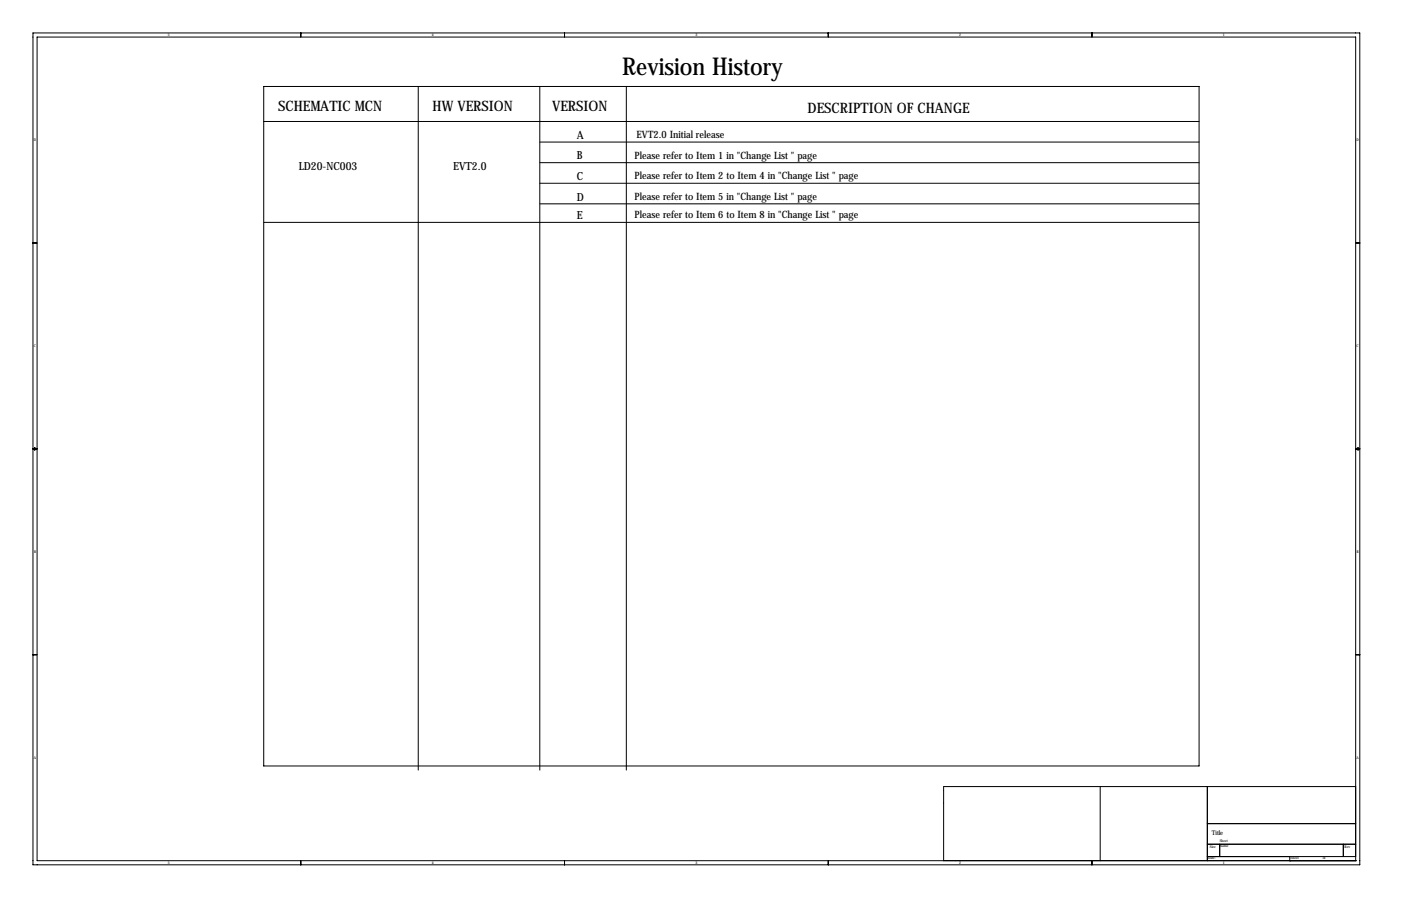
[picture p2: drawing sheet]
<svg xmlns="http://www.w3.org/2000/svg" width="864mm" height="559mm" viewBox="0 0 864 559" stroke-linecap="round" stroke-linejoin="round" font-family="sans-serif">
<defs><g id="words">
<text font-size="15.1" x="384" y="46">Revision History</text>
<g font-size="8.9">
<text x="171" y="69">SCHEMATIC MCN</text>
<text x="267" y="69">HW VERSION</text>
<text x="340" y="69">VERSION</text>
<text x="498" y="70">DESCRIPTION OF CHANGE</text>
</g>
<g font-size="6.9">
<text x="356" y="86">A</text>
<text x="356" y="98">B</text>
<text x="184" y="105">LD20-NC003</text>
<text x="279" y="105">EVT2.0</text>
<text x="356" y="111">C</text>
<text x="356" y="124">D</text>
<text x="356" y="135">E</text>
</g>
<g font-size="6.3">
<text x="392" y="85">EVT2.0 Initial release</text>
<text x="391" y="98">Please refer to Item 1 in &quot;Change List &quot; page</text>
<text x="391" y="110">Please refer to Item 2 to Item 4 in &quot;Change List &quot; page</text>
<text x="391" y="123">Please refer to Item 5 in &quot;Change List &quot; page</text>
<text x="391" y="135">Please refer to Item 6 to Item 8 in &quot;Change List &quot; page</text>
</g>
<text font-size="4" x="747" y="515">Title</text>
<g font-size="2.3">
<text x="104" y="22">5</text>
<text x="266" y="22">4</text>
<text x="429" y="22">3</text>
<text x="591" y="22">2</text>
<text x="754" y="22">1</text>
<text x="21" y="87">D</text>
<text x="836" y="87">D</text>
<text x="21" y="214">C</text>
<text x="836" y="214">C</text>
<text x="21" y="341">B</text>
<text x="836" y="341">B</text>
<text x="21" y="468">A</text>
<text x="836" y="468">A</text>
<text x="752" y="520">Sheet</text>
<text x="746" y="523">Size</text>
<text x="752" y="522">Name</text>
<text x="829" y="523">Rev</text>
<text x="104" y="533">5</text>
<text x="266" y="533">4</text>
<text x="429" y="533">3</text>
<text x="591" y="533">2</text>
<text x="745" y="530">Date:</text>
<text x="754" y="533">1</text>
<text x="796" y="530">Sheet</text>
<text x="815" y="530">of</text>
</g>
</g></defs>
<g fill="none" stroke="#000" stroke-width=".62">
<path d="M20 20h818v513h-818zM23 23h813v508h-813zM185 20v3M348 20v3M511 20v3M673 20v3M163 53h576v419h-576zM258 53v422M333 53v422M386 53v422M163 75h576M333 88h406"/>
<path d="M333 113h406M333 100h406M163 137h576M333 126h406M20 150h3M836 150h2M20 277h3M21 276l2 1-2 1zM836 277h2M836 277l1-1v2zM20 404h3M836 404h2"/>
<path d="M678 485v46M744 485v46M836 485h-254v46M744 508h92M185 531v2M348 531v2M511 531v2M673 531v2M744 521h92M744 528h92M752 521v7M795 531h.1"/>
<path d="M795 528v3M828 521v7M836 531h.1"/>
</g>
<use href="#words"/>
</svg>
